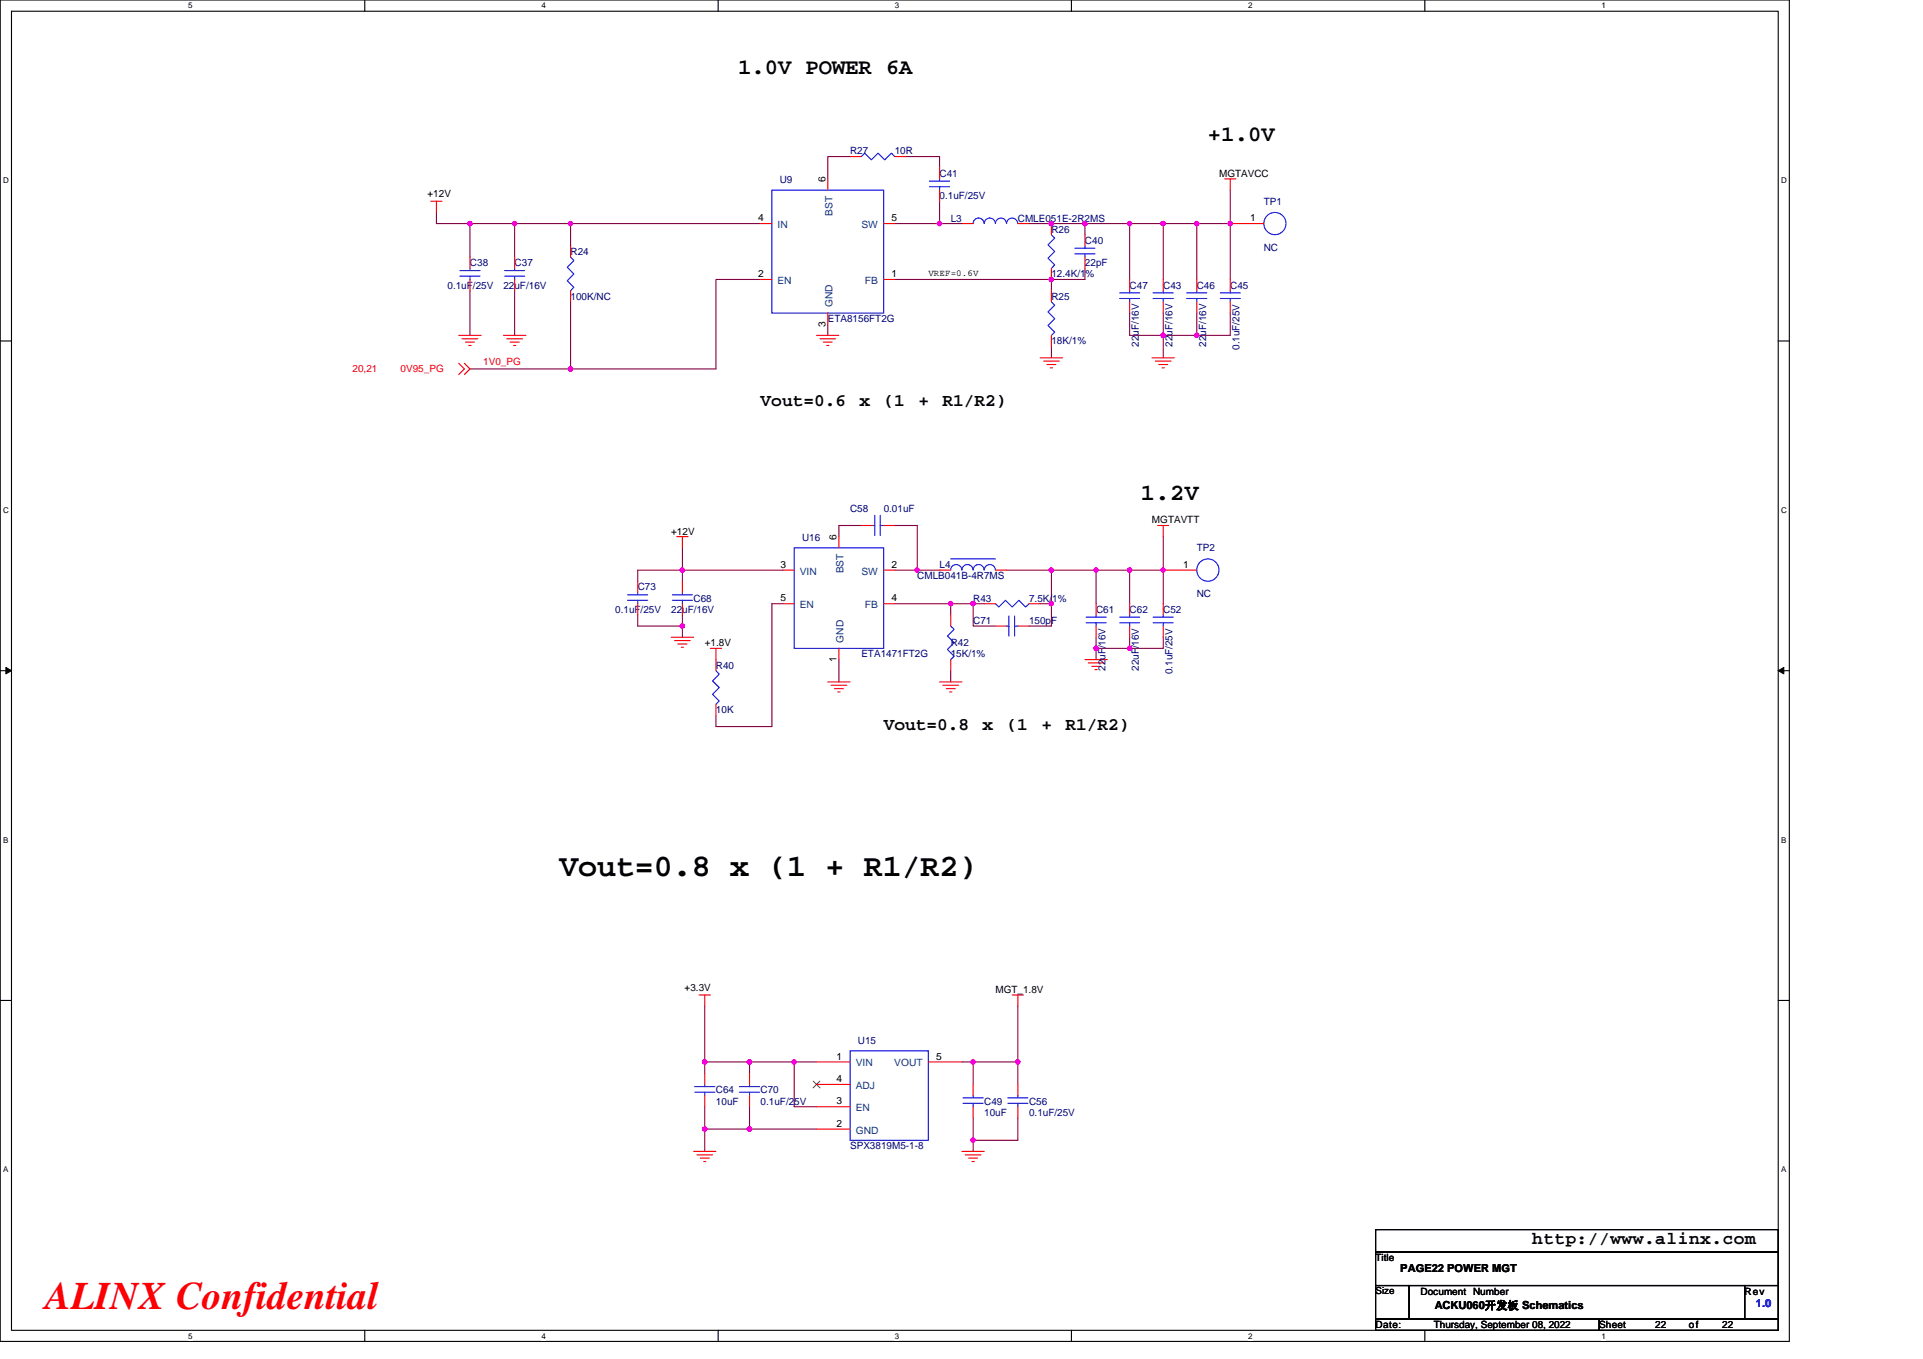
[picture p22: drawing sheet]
<svg xmlns="http://www.w3.org/2000/svg" width="297mm" height="210mm" viewBox="0 0 297 210" stroke-linecap="round" stroke-linejoin="round" font-family="sans-serif">
<defs><g id="words">
<text font-size="6" fill="#f00" x="7" y="202.3">ALINX Confidential</text>
<text font-size="4.9" x="86.4" y="135.4">Vout=0.8 x (1 + R1/R2)</text>
<text font-size="3.6" x="176.2" y="77.3">1.2V</text>
<g font-size="3.4">
<text x="114" y="11.5">1.0V POWER 6A</text>
<text x="186.6" y="21.8">+1.0V</text>
</g>
<g font-size="2.8">
<text x="117.5" y="62.7">Vout=0.6</text>
<text x="132.8" y="62.7">x</text>
<text x="136.5" y="62.7">(1</text>
<text x="141.9" y="62.7">+</text>
<text x="145.6" y="62.7">R1/R2)</text>
<text x="136.5" y="112.8">Vout=0.8</text>
<text x="151.8" y="112.8">x</text>
<text x="155.5" y="112.8">(1</text>
<text x="160.9" y="112.8">+</text>
<text x="164.6" y="112.8">R1/R2)</text>
<text x="236.7" y="192.3">http://www.alinx.com</text>
</g>
<g font-size="1.7">
<text x="216.3" y="196.6">PAGE22 POWER MGT</text>
<text x="221.7" y="202.3">ACKU060开发板 Schematics</text>
</g>
<text font-size="1.7" fill="#00f" x="271.2" y="202">1.0</text>
<g font-size="1.5" fill="#000080">
<text x="131.3" y="23.9">R27</text>
<text x="138.2" y="23.9">10R</text>
<text x="120.4" y="28.3">U9</text>
<text x="145.1" y="27.3">C41</text>
<text x="145.1" y="30.8">0.1uF/25V</text>
<text x="146.9" y="34.2">L3</text>
<text x="157.2" y="34.2">CMLE051E-2R2MS</text>
<text x="162.4" y="35.9">R26</text>
<text x="195.2" y="31.6">TP1</text>
<text x="72.6" y="41.1">C38</text>
<text x="79.5" y="41.1">C37</text>
<text x="88.1" y="39.4">R24</text>
<text x="167.6" y="37.7">C40</text>
<text x="167.6" y="41.1">22pF</text>
<text x="195.2" y="38.7">NC</text>
<text x="69.1" y="44.6">0.1uF/25V</text>
<text x="77.8" y="44.6">22uF/16V</text>
<text x="88.1" y="46.3">100K/NC</text>
<text x="162.4" y="42.9">12.4K/1%</text>
<text x="162.4" y="46.3">R25</text>
<text x="174.5" y="44.6">C47</text>
<text x="179.7" y="44.6">C43</text>
<text x="184.9" y="44.6">C46</text>
<text x="190" y="44.6">C45</text>
<text x="127.9" y="49.8">ETA8156FT2G</text>
<text x="162.4" y="53.2">18K/1%</text>
<text x="175.9" y="53.6" transform="rotate(-90 175.9 53.6)">22uF/16V</text>
<text x="181.1" y="53.6" transform="rotate(-90 181.1 53.6)">22uF/16V</text>
<text x="186.3" y="53.6" transform="rotate(-90 186.3 53.6)">22uF/16V</text>
<text x="191.5" y="54.1" transform="rotate(-90 191.5 54.1)">0.1uF/25V</text>
<text x="123.9" y="83.6">U16</text>
<text x="131.3" y="79.1">C58</text>
<text x="136.5" y="79.1">0.01uF</text>
<text x="141.7" y="89.5">CMLB041B-4R7MS</text>
<text x="145.1" y="87.8">L4</text>
<text x="184.9" y="85.2">TP2</text>
<text x="95" y="94.7">0.1uF/25V</text>
<text x="98.5" y="91.2">C73</text>
<text x="103.7" y="94.7">22uF/16V</text>
<text x="107.1" y="92.9">C68</text>
<text x="150.3" y="92.9">R43</text>
<text x="159" y="92.9">7.5K/1%</text>
<text x="169.3" y="94.7">C61</text>
<text x="174.5" y="94.7">C62</text>
<text x="179.7" y="94.7">C52</text>
<text x="184.9" y="92.3">NC</text>
<text x="133.1" y="101.6">ETA1471FT2G</text>
<text x="146.9" y="99.9">R42</text>
<text x="146.9" y="101.6">15K/1%</text>
<text x="150.3" y="96.4">C71</text>
<text x="159" y="96.4">150pF</text>
<text x="110.6" y="103.3">R40</text>
<text x="170.7" y="103.6" transform="rotate(-90 170.7 103.6)">22uF/16V</text>
<text x="175.9" y="103.6" transform="rotate(-90 175.9 103.6)">22uF/16V</text>
<text x="181.1" y="104.2" transform="rotate(-90 181.1 104.2)">0.1uF/25V</text>
<text x="110.6" y="110.2">10K</text>
<text x="132.5" y="161.4">U15</text>
<text x="110.6" y="169">C64</text>
<text x="110.6" y="170.7">10uF</text>
<text x="117.5" y="169">C70</text>
<text x="117.5" y="170.7">0.1uF/25V</text>
<text x="152" y="170.7">C49</text>
<text x="152" y="172.4">10uF</text>
<text x="159" y="170.7">C56</text>
<text x="159" y="172.4">0.1uF/25V</text>
<text x="131.3" y="177.6">SPX3819M5-1-8</text>
</g>
<g font-size="1.5">
<text x="127.5" y="28.2" transform="rotate(-90 127.5 28.2)">6</text>
<text x="188.3" y="27.3">MGTAVCC</text>
<text x="66" y="30.4">+12V</text>
<text x="117.1" y="34.2">4</text>
<text x="137.7" y="34.2">5</text>
<text x="193.1" y="34.2">1</text>
<text x="117.1" y="42.8">2</text>
<text x="137.7" y="42.8">1</text>
<text x="127.5" y="50.5" transform="rotate(-90 127.5 50.5)">3</text>
<text x="103.7" y="82.6">+12V</text>
<text x="129.2" y="83.4" transform="rotate(-90 129.2 83.4)">6</text>
<text x="177.9" y="80.9">MGTAVTT</text>
<text x="120.6" y="87.7">3</text>
<text x="137.7" y="87.7">2</text>
<text x="182.8" y="87.7">1</text>
<text x="120.6" y="92.9">5</text>
<text x="137.7" y="92.9">4</text>
<text x="108.9" y="99.9">+1.8V</text>
<text x="129.2" y="102.3" transform="rotate(-90 129.2 102.3)">1</text>
<text x="105.7" y="153.1">+3.3V</text>
<text x="153.8" y="153.4">MGT_1.8V</text>
<text x="129.2" y="163.7">1</text>
<text x="129.2" y="167.2">4</text>
<text x="144.6" y="163.7">5</text>
<text x="129.2" y="170.6">3</text>
<text x="129.2" y="174.1">2</text>
<text x="212.5" y="194.9">Title</text>
<text x="212.5" y="200">Size</text>
<text x="219.4" y="200">Document Number</text>
<text x="269.5" y="200">Rev</text>
<text x="212.5" y="205.2">Date:</text>
<text x="221.5" y="205.2">Thursday, September 08, 2022</text>
<text x="247" y="205.2">Sheet</text>
<text x="255.7" y="205.2">22</text>
<text x="260.9" y="205.2">of</text>
<text x="266" y="205.2">22</text>
</g>
<g font-size="1.5" fill="#004080">
<text x="120.1" y="35.2">IN</text>
<text x="128.6" y="33.3" transform="rotate(-90 128.6 33.3)">BST</text>
<text x="133.1" y="35.2">SW</text>
<text x="120.1" y="43.9">EN</text>
<text x="128.6" y="47.5" transform="rotate(-90 128.6 47.5)">GND</text>
<text x="133.6" y="43.9">FB</text>
<text x="123.5" y="88.8">VIN</text>
<text x="130.3" y="88.6" transform="rotate(-90 130.3 88.6)">BST</text>
<text x="133.1" y="88.8">SW</text>
<text x="123.5" y="94">EN</text>
<text x="133.6" y="94">FB</text>
<text x="130.3" y="99.3" transform="rotate(-90 130.3 99.3)">GND</text>
<text x="132.2" y="164.8">VIN</text>
<text x="138.1" y="164.8">VOUT</text>
<text x="132.2" y="168.3">ADJ</text>
<text x="132.2" y="171.7">EN</text>
<text x="132.2" y="175.2">GND</text>
</g>
<g font-size="1.5" fill="#f00">
<text x="54.5" y="57.5">20,21</text>
<text x="61.9" y="57.5">0V95_PG</text>
<text x="74.7" y="56.5">1V0_PG</text>
</g>
<text font-size="1.4" x="143.4" y="42.6">VREF=0.6V</text>
<g font-size="1.2">
<text x="29.1" y="1.3">5</text>
<text x="83.6" y="1.3">4</text>
<text x="138.2" y="1.3">3</text>
<text x="192.8" y="1.3">2</text>
<text x="247.4" y="1.3">1</text>
<text x=".5" y="28.3">D</text>
<text x="275.1" y="28.3">D</text>
<text x=".5" y="79.2">C</text>
<text x="275.1" y="79.2">C</text>
<text x=".5" y="130.2">B</text>
<text x="275.1" y="130.2">B</text>
<text x=".5" y="181.1">A</text>
<text x="275.1" y="181.1">A</text>
<text x="29.1" y="206.8">5</text>
<text x="83.6" y="206.8">4</text>
<text x="138.2" y="206.8">3</text>
<text x="192.8" y="206.8">2</text>
<text x="247.4" y="206.8">1</text>
</g>
</g></defs>
<path d="M0 0h276.4v207.3h-276.4zM1.8 1.7h272.9v203.8h-272.9z" fill="none" stroke="#000" stroke-width=".17"/>
<g fill="#fff">
<path d="M29.1 .2h.6v1.4h-.6z"/>
<path d="M29.1 205.7h.6v1.4h-.6z"/>
</g>
<path d="M56.3 0v1.7M56.3 205.5v1.8" fill="none" stroke="#000" stroke-width=".17"/>
<g fill="#fff">
<path d="M83.6 .2h.7v1.4h-.7z"/>
<path d="M83.6 205.7h.7v1.4h-.7z"/>
</g>
<path d="M110.9 0v1.7M110.9 205.5v1.8" fill="none" stroke="#000" stroke-width=".17"/>
<g fill="#fff">
<path d="M138.2 .2h.7v1.4h-.7z"/>
<path d="M138.2 205.7h.7v1.4h-.7z"/>
</g>
<path d="M165.5 0v1.7M165.5 205.5v1.8" fill="none" stroke="#000" stroke-width=".17"/>
<g fill="#fff">
<path d="M192.8 .2h.6v1.4h-.6z"/>
<path d="M192.8 205.7h.6v1.4h-.6z"/>
</g>
<path d="M220.1 0v1.7M220.1 205.5v1.8" fill="none" stroke="#000" stroke-width=".17"/>
<g fill="#fff">
<path d="M247.4 .2h.6v1.4h-.6z"/>
<path d="M247.4 205.7h.6v1.4h-.6z"/>
<path d="M.5 27.2h.8v1.4h-.8z"/>
<path d="M275.1 27.2h.9v1.4h-.9z"/>
<path d="M.5 78.1h.8v1.4h-.8z"/>
<path d="M275.1 78.1h.9v1.4h-.9z"/>
</g>
<path d="M0 52.7h1.8M274.7 52.7h1.7" fill="none" stroke="#000" stroke-width=".17"/>
<g fill="#fff">
<path d="M.5 129.1h.8v1.4h-.8z"/>
<path d="M275.1 129.1h.8v1.4h-.8z"/>
</g>
<path d="M0 103.6h1.8M274.7 103.6h1.7" fill="none" stroke="#000" stroke-width=".17"/>
<path d="M.9 103.1l.9 .5-.9 .5zM274.7 103.6l.8-.5v1z" fill="#000" stroke="#000" stroke-width=".15"/>
<g fill="#fff">
<path d="M.5 180h.8v1.4h-.8z"/>
<path d="M275.1 180h.8v1.4h-.8z"/>
</g>
<path d="M0 154.6h1.8M274.7 154.6h1.7M212.5 190h62.2v3.5h-62.2zM212.5 193.5h62.2v5.1h-62.2zM212.5 198.6h5.2v5.2h-5.2zM217.7 198.6h51.8v5.2h-51.8zM269.5 198.6h5.2v5.2h-5.2zM212.5 203.8h34.5v1.7h-34.5zM247 203.8h27.7v1.7h-27.7z" fill="none" stroke="#000" stroke-width=".17"/>
<g fill="none" stroke="#800040" stroke-width=".17">
<path d="M67.4 32.8v1.7h5.2M72.6 34.5h6.9M72.6 34.5v5.2M79.5 34.5v5.2M79.5 34.5h8.6M88.1 34.5v3.5M88.1 34.5h29.4M131.3 24.2h-3.4v3.4M138.2 34.5h6.9M140 24.2h5.1v1.7M145.1 31.1v3.4h3.5M159 34.5h8.6"/>
<path d="M167.6 34.5h6.9M167.6 34.5v1.8M174.5 34.5v8.7M174.5 34.5h5.2M179.7 34.5v8.7M179.7 34.5h5.2M184.9 34.5v8.7M184.9 34.5h5.1M190 29.4v5.1M190 34.5v8.7M72.6 44.9v6.9M72.6 57h15.5"/>
<path d="M79.5 44.9v6.9M88.1 46.7v10.3M117.5 43.2h-6.9v13.8h-22.5M127.9 50.1v1.7M138.2 43.2h24.2M162.4 53.6v1.7M162.4 43.2v1.7M167.6 41.5v1.7h-5.2M174.5 48.4v3.4h5.2M179.7 48.4v3.4M179.7 51.8v3.5M179.7 51.8h5.2"/>
<path d="M184.9 48.4v3.4M190 48.4v3.4h-5.1M98.5 95v1.7h6.9M105.4 89.8v-1.7h-6.9v1.7M105.4 95v1.7M105.4 96.7v1.8M105.4 84.6v3.5h15.5M120.9 93.3h-1.7v19h-8.6v-1.7M133.1 81.2h-3.5v1.7M138.2 93.3h8.7M138.2 81.2h3.5v6.9M138.2 88.1h3.5"/>
<path d="M141.7 88.1h3.4M146.9 93.3h3.4M146.9 93.3v1.7M150.3 93.3v3.4h3.5M150.3 93.3h1.7M155.5 88.1h6.9v5.2M160.7 93.3h1.7M162.4 88.1h6.9M162.4 93.3v3.4h-3.4M169.3 88.1v5.2M169.3 98.5v1.7M169.3 88.1h5.2"/>
<path d="M174.5 88.1v5.2M174.5 88.1h5.2M174.5 98.5v1.7M179.7 88.1v5.2M179.7 82.9v5.2M179.7 98.5v1.7h-5.2M129.6 101.9v3.5M146.9 103.6v1.8M169.3 100.2v1.7M169.3 100.2h5.2M108.9 155.4v8.7M157.2 155.4v8.7"/>
<path d="M108.9 164.1h6.9M108.9 174.5h6.9M108.9 164.1v1.7M108.9 171v3.5M108.9 174.5v3.4M115.8 171v3.5h10.3M115.8 164.1h6.9M115.8 164.1v1.7M122.7 164.1v6.9h3.4M122.7 164.1h3.4M148.6 164.1h1.7M150.3 164.1h6.9"/>
<path d="M150.3 164.1v3.5M150.3 172.7v3.5M150.3 176.2v1.7M157.2 172.7v3.5h-6.9M157.2 164.1v3.5"/>
</g>
<g fill="#f0f" stroke="#f0f" stroke-width=".17">
<circle cx="157.2" cy="164.1" r=".34"/>
<circle cx="115.8" cy="164.1" r=".34"/>
<circle cx="108.9" cy="174.4" r=".33"/>
<circle cx="115.8" cy="174.4" r=".33"/>
<circle cx="122.7" cy="164.1" r=".34"/>
<circle cx="150.3" cy="164.1" r=".34"/>
<circle cx="150.3" cy="176.2" r=".34"/>
<circle cx="108.9" cy="164.1" r=".34"/>
<circle cx="184.8" cy="51.8" r=".34"/>
<circle cx="88.1" cy="34.5" r=".34"/>
<circle cx="174.5" cy="34.5" r=".34"/>
<circle cx="167.6" cy="34.5" r=".34"/>
<circle cx="145.1" cy="34.5" r=".34"/>
<circle cx="162.4" cy="43.2" r=".34"/>
<circle cx="79.5" cy="34.5" r=".34"/>
<circle cx="190" cy="34.5" r=".34"/>
<circle cx="179.7" cy="51.8" r=".34"/>
<circle cx="179.7" cy="34.5" r=".34"/>
<circle cx="184.8" cy="34.5" r=".34"/>
<circle cx="88.1" cy="57" r=".34"/>
<circle cx="162.4" cy="34.5" r=".34"/>
<circle cx="141.7" cy="88.1" r=".33"/>
<circle cx="162.4" cy="93.3" r=".34"/>
<circle cx="146.9" cy="93.3" r=".34"/>
<circle cx="150.3" cy="93.3" r=".34"/>
<circle cx="162.4" cy="88.1" r=".33"/>
<circle cx="174.5" cy="88.1" r=".33"/>
<circle cx="169.3" cy="88.1" r=".33"/>
<circle cx="179.7" cy="88.1" r=".33"/>
<circle cx="174.5" cy="100.2" r=".34"/>
<circle cx="169.3" cy="100.2" r=".34"/>
<circle cx="72.6" cy="34.5" r=".34"/>
<circle cx="105.4" cy="88.1" r=".33"/>
<circle cx="105.4" cy="96.7" r=".33"/>
</g>
<g fill="none" stroke="#f00" stroke-width=".17">
<path d="M66.5 31.1h1.8M67.4 31.1v1.7M72.6 39.7v1.8M79.5 39.7v1.8M88.1 38v1.7M117.5 34.5h1.7M127.9 27.6v1.8M131.3 24.2h1.8M136.5 34.5h1.7M138.2 24.2h1.8M145.1 25.9v1.7M145.1 29.4v1.7"/>
<path d="M148.6 34.5h1.7M157.2 34.5h1.8M162.4 34.5v1.8M167.6 36.3v1.7M167.6 39.7v1.8M189.2 27.6h1.7M190 34.5h5.2M190 27.6v1.8M70.9 56.1l.8 .9-.8 .9M70.9 51.8h3.4M71.4 52.3h2.4M71.7 56.1l.9 .9-.9 .9"/>
<path d="M71.9 52.9h1.4M72.4 53.4h.4M72.6 43.2v1.7M77.8 51.8h3.4M78.3 52.3h2.4M78.8 52.9h1.4M79.3 53.4h.4M79.5 43.2v1.7M88.1 44.9v1.8M117.5 43.2h1.7M126.1 51.8h3.5M126.7 52.3h2.4"/>
<path d="M127.2 52.9h1.3M127.7 53.4h.3M127.9 48.4v1.7M136.5 43.2h1.7M160.7 55.3h3.4M161.2 55.8h2.4M161.7 56.3h1.4M162.2 56.8h.4M162.4 41.5v1.7M162.4 44.9v1.8M162.4 51.8v1.8M174.5 43.2v1.7"/>
<path d="M174.5 46.7v1.7M177.9 55.3h3.5M178.5 55.8h2.4M179 56.3h1.4M179.5 56.8h.3M179.7 43.2v1.7M179.7 46.7v1.7M184.9 43.2v1.7M184.9 46.7v1.7M190 43.2v1.7M190 46.7v1.7M98.5 89.8v1.7"/>
<path d="M98.5 93.3v1.7M103.7 98.5h3.4M104.2 99h2.4M104.5 82.9h1.8M104.7 99.5h1.4M105.4 82.9v1.7M105.4 89.8v1.7M105.4 93.3v1.7M120.9 88.1h1.8M120.9 93.3h1.8M129.6 82.9v1.7M133.1 81.2h1.7"/>
<path d="M136.5 88.1h1.7M136.5 93.3h1.7M136.5 81.2h1.7M145.1 88.1h1.8M146.9 95v1.7M152 93.3h1.8M153.8 88.1h1.7M153.8 96.7h1.7M157.2 96.7h1.8M159 93.3h1.7M169.3 93.3v1.7M169.3 96.7v1.8"/>
<path d="M174.5 93.3v1.7M174.5 96.7v1.8M178.8 81.2h1.7M179.7 93.3v1.7M179.7 96.7v1.8M179.7 88.1h5.2M179.7 81.2v1.7M105.2 100h.4M109.7 100.2h1.8M110.6 108.8v1.8M110.6 100.2v3.4M127.9 105.4h3.4"/>
<path d="M128.4 105.9h2.4M128.9 106.4h1.4M129.4 106.9h.4M129.6 100.2v1.7M145.1 105.4h3.5M145.6 105.9h2.5M146.2 106.4h1.3M146.7 106.9h.3M146.9 101.9v1.7M167.6 101.9h3.4M168.1 102.4h2.4M168.6 103h1.4"/>
<path d="M169.1 103.5h.4M108 153.7h1.7M108.9 153.7v1.7M156.4 153.7h1.7M157.2 153.7v1.7M107.1 177.9h3.5M107.7 178.4h2.4M108.2 178.9h1.4M108.7 179.5h.3M108.9 165.8v1.8M108.9 169.3v1.7M115.8 165.8v1.8"/>
<path d="M115.8 169.3v1.7M126.1 164.1h5.2M126.1 167.6h5.2M126.1 171h5.2M126.1 174.5h5.2M143.4 164.1h5.2M148.6 177.9h3.4M149.1 178.4h2.4M149.6 178.9h1.4M150.1 179.5h.4M150.3 167.6v1.7M150.3 171v1.7"/>
<path d="M157.2 167.6v1.7M157.2 171v1.7"/>
</g>
<g fill="none" stroke="#00f" stroke-width=".17">
<path d="M88.1 39.7l.5 .6-1 1 1 1-1 1.1 1 1-.5 .5M119.2 29.4h17.3v19h-17.3zM133.1 24.2l.5-.5 1 1 1-1 1.1 1 1-1 .5 .5M143.6 28.9h3.1M143.6 28h3.1M145.1 27.6v.4M145.1 28.9v.5M153.8 34.5a.87 .87 0 0 0-.9-.8 .87 .87 0 0 0-.9 .8 .85 .85 0 0 0-.8-.8 .85 .85 0 0 0-.9 .8M157.2 34.5a.87 .87 0 0 0-.9-.8 .87 .87 0 0 0-.8 .8 .85 .85 0 0 0-.9-.8 .85 .85 0 0 0-.8 .8M162.4 36.3l.5 .5-1 1 1 1.1-1 1 1 1-.5 .6M166 39.2h3.1M166 38.4h3.1"/>
<path d="M167.6 38v.4M167.6 39.2v.5M71 42.7h3.1M71 41.8h3.1M72.6 41.5v.3M72.6 42.7v.5M78 42.7h3M78 41.8h3M79.5 41.5v.3M79.5 42.7v.5M162.4 46.7l.5 .5-1 1 1 1-1 1.1 1 1-.5 .5M172.9 46.1h3.1"/>
<path d="M172.9 45.3h3.1M174.5 44.9v.4M174.5 46.1v.6M178.1 46.1h3.1M178.1 45.3h3.1M179.7 44.9v.4M179.7 46.1v.6M183.3 46.1h3.1M183.3 45.3h3.1M184.9 44.9v.4M184.9 46.1v.6M188.5 46.1h3.1"/>
<path d="M188.5 45.3h3.1M190 44.9v.4M190 46.1v.6M135.1 79.6v3.1M136 79.6v3.1M96.9 92.8h3.2M96.9 91.9h3.2M98.5 91.5v.4M98.5 92.8v.5M103.9 92.8h3.1M103.9 91.9h3.1M105.4 91.5v.4"/>
<path d="M105.4 92.8v.5M122.7 84.6h13.8v15.6h-13.8zM134.8 81.2h.3M136 81.2h.5M146.9 86.4h6.9M146.9 96.7l.5 .5-1.1 1.1 1.1 1-1.1 1.1 1.1 1-.5 .5M148.6 88.1a.86 .86 0 0 0-.9-.9 .86 .86 0 0 0-.8 .9M150.3 88.1a.86 .86 0 0 0-.9-.9 .86 .86 0 0 0-.8 .9M153.8 88.1a.87 .87 0 0 0-.9-.9 .87 .87 0 0 0-.9 .9 .85 .85 0 0 0-.8-.9 .85 .85 0 0 0-.9 .9M153.8 93.3l.5 .5 1-1 1.1 1 1-1 1 1 .6-.5M155.5 96.7h.3M155.8 95.2v3.1"/>
<path d="M156.7 95.2v3.1M156.7 96.7h.5M167.8 96.2h3.1M167.8 95.4h3.1M169.3 95v.4M169.3 96.2v.5M172.9 96.2h3.1M172.9 95.4h3.1M174.5 95v.4M174.5 96.2v.5M178.1 96.2h3.1M178.1 95.4h3.1"/>
<path d="M179.7 95v.4M179.7 96.2v.5M110.6 103.6l.5 .6-1 1 1 1-1 1.1 1 1-.5 .5M107.3 168.8h3.1M107.3 167.9h3.1M108.9 167.6v.3M108.9 168.8v.5M114.2 168.8h3.1M114.2 167.9h3.1M115.8 167.6v.3M115.8 168.8v.5M131.3 162.4h12.1v13.8h-12.1z"/>
<path d="M148.8 170.5h3.1M148.8 169.6h3.1M150.3 169.3v.3M150.3 170.5v.5M155.7 170.5h3.1M155.7 169.6h3.1M157.2 169.3v.3M157.2 170.5v.5"/>
<circle cx="196.9" cy="34.5" r="1.71"/>
<circle cx="186.6" cy="88.1" r="1.72"/>
</g>
<path d="M125.6 167l1.1 1.1M126.6 167l-1 1.1" fill="none" stroke="#804000" stroke-width=".15"/>
<use href="#words"/>
</svg>
